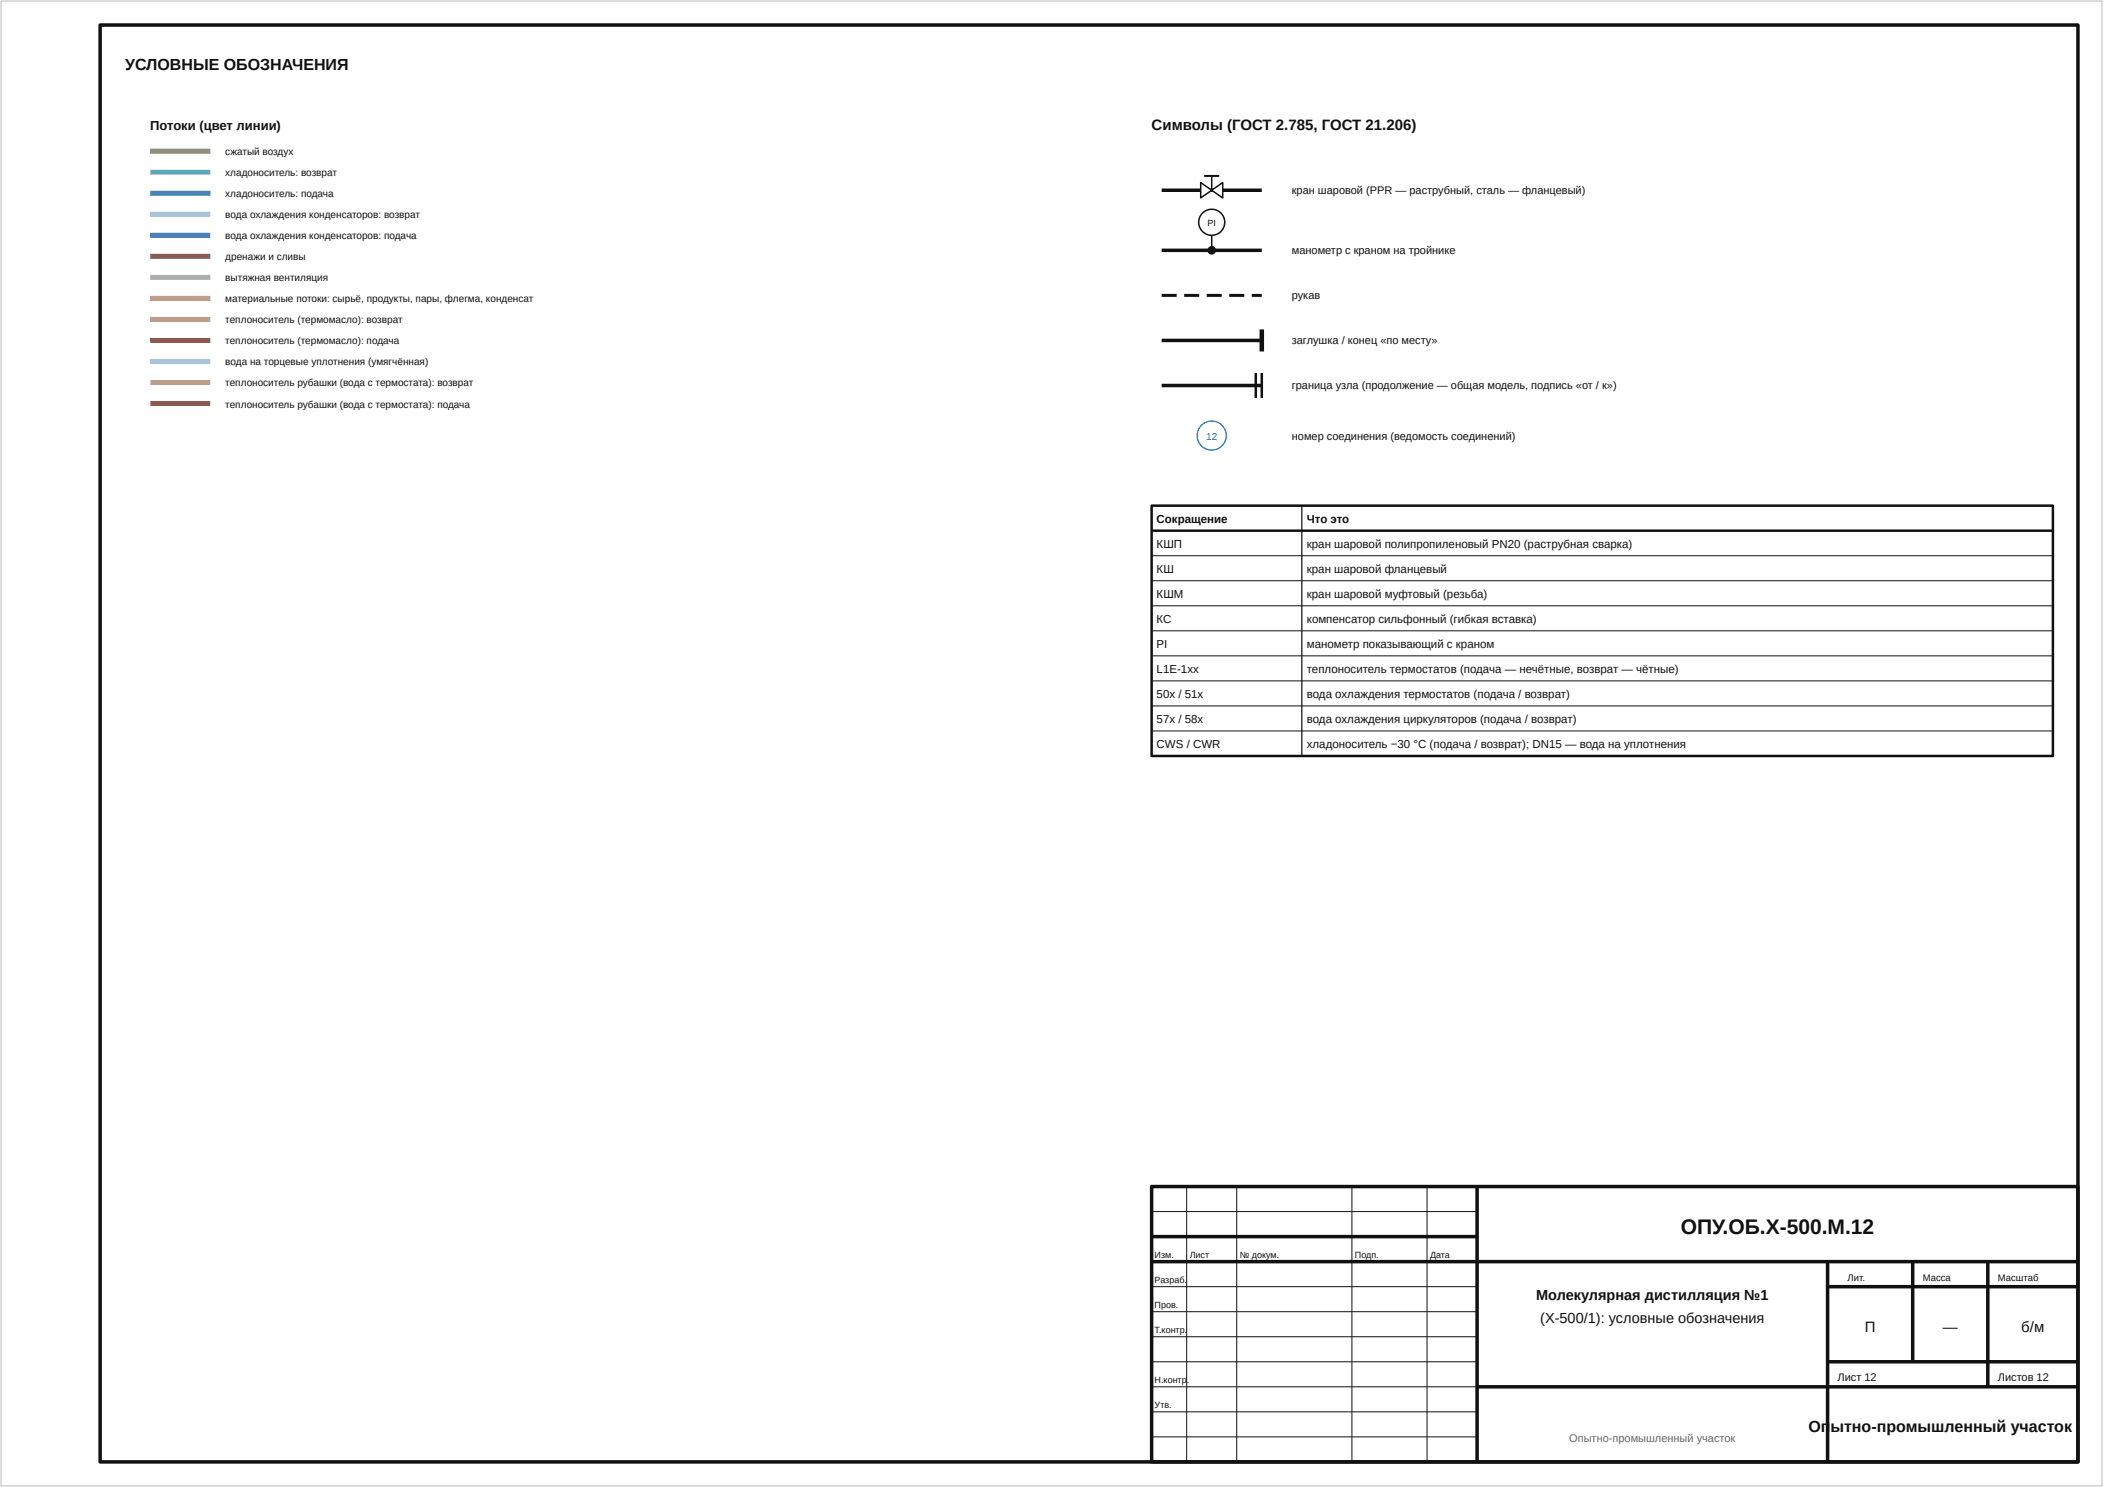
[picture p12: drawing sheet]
<svg xmlns="http://www.w3.org/2000/svg" width="420mm" height="297mm" viewBox="0 0 420 297" stroke-linecap="round" stroke-linejoin="round" font-family="sans-serif">
<defs><g id="words">
<text font-size="4.2" fill="#111" x="335.7" y="246.5">ОПУ.ОБ.X-500.М.12</text>
<g font-size="3.2" fill="#111">
<text x="25" y="14">УСЛОВНЫЕ ОБОЗНАЧЕНИЯ</text>
<text x="361.2" y="286">Оп</text>
<text x="365.6" y="286">ытно-промышленный участок</text>
</g>
<g font-size="3" fill="#111">
<text x="230" y="26">Символы (ГОСТ 2.785, ГОСТ 21.206)</text>
<text x="372.4" y="266">П</text>
<text x="388" y="266">—</text>
<text x="403.7" y="266">б/м</text>
</g>
<g font-size="2.9" fill="#111">
<text x="306.8" y="259.7">Молекулярная дистилляция №1</text>
<text x="307.6" y="264.3">(X-500/1): условные обозначения</text>
</g>
<text font-size="2.6" fill="#111" x="30" y="26">Потоки (цвет линии)</text>
<g font-size="2.3" fill="#111">
<text x="231" y="104.4">Сокращение</text>
<text x="261" y="104.4">Что это</text>
<text x="231" y="109.4">КШП</text>
<text x="261" y="109.4">кран шаровой полипропиленовый PN20 (раструбная сварка)</text>
<text x="231" y="114.4">КШ</text>
<text x="231" y="119.4">КШМ</text>
<text x="261" y="114.4">кран шаровой фланцевый</text>
<text x="261" y="119.4">кран шаровой муфтовый (резьба)</text>
<text x="231" y="124.4">КС</text>
<text x="261" y="124.4">компенсатор сильфонный (гибкая вставка)</text>
<text x="231" y="129.4">PI</text>
<text x="261" y="129.4">манометр показывающий с краном</text>
<text x="231" y="134.4">L1E-1xx</text>
<text x="261" y="134.4">теплоноситель термостатов (подача — нечётные, возврат — чётные)</text>
<text x="231" y="139.4">50x / 51x</text>
<text x="261" y="139.4">вода охлаждения термостатов (подача / возврат)</text>
<text x="231" y="144.4">57x / 58x</text>
<text x="231" y="149.4">CWS / CWR</text>
<text x="261" y="144.4">вода охлаждения циркуляторов (подача / возврат)</text>
<text x="261" y="149.4">хладоноситель −30 °C (подача / возврат); DN15 — вода на уплотнения</text>
</g>
<g font-size="2.2" fill="#111">
<text x="258" y="38.8">кран шаровой (PPR — раструбный, сталь — фланцевый)</text>
<text x="258" y="50.8">манометр с краном на тройнике</text>
<text x="258" y="59.8">рукав</text>
<text x="258" y="68.8">заглушка / конец «по месту»</text>
<text x="258" y="77.8">граница узла (продолжение — общая модель, подпись «от / к»)</text>
<text x="258" y="87.8">номер соединения (ведомость соединений)</text>
<text x="367" y="275.8">Лист 12</text>
<text x="399" y="275.8">Листов 12</text>
</g>
<text font-size="2.2" fill="#666" x="313.4" y="288">Опытно-промышленный участок</text>
<g font-size="2" fill="#111">
<text x="45" y="31">сжатый воздух</text>
<text x="45" y="35.2">хладоноситель: возврат</text>
<text x="45" y="39.4">хладоноситель: подача</text>
<text x="45" y="43.6">вода охлаждения конденсаторов: возврат</text>
<text x="45" y="47.8">вода охлаждения конденсаторов: подача</text>
<text x="45" y="52">дренажи и сливы</text>
<text x="45" y="56.2">вытяжная вентиляция</text>
<text x="45" y="60.4">материальные потоки: сырьё, продукты, пары, флегма, конденсат</text>
<text x="45" y="64.6">теплоноситель (термомасло): возврат</text>
<text x="45" y="68.8">теплоноситель (термомасло): подача</text>
<text x="45" y="73">вода на торцевые уплотнения (умягчённая)</text>
<text x="45" y="77.2">теплоноситель рубашки (вода с термостата): возврат</text>
<text x="45" y="81.4">теплоноситель рубашки (вода с термостата): подача</text>
</g>
<text font-size="2" fill="#1f5fa8" x="240.9" y="87.9">12</text>
<g font-size="1.9" fill="#111">
<text x="369" y="255.8">Лит.</text>
<text x="384" y="255.8">Масса</text>
<text x="399" y="255.8">Масштаб</text>
</g>
<g font-size="1.8" fill="#111">
<text x="241.1" y="45.2">PI</text>
<text x="230.6" y="251.2">Изм.</text>
<text x="237.6" y="251.2">Лист</text>
<text x="247.6" y="251.2">№ докум.</text>
<text x="270.6" y="251.2">Подп.</text>
<text x="285.6" y="251.2">Дата</text>
<text x="230.6" y="256.2">Разраб.</text>
<text x="230.6" y="261.2">Пров.</text>
<text x="230.6" y="266.2">Т.контр.</text>
<text x="230.6" y="276.2">Н.контр</text>
<text x="230.6" y="281.2">Утв.</text>
<text x="237" y="276.2">.</text>
</g>
</g></defs>
<path d="M20 5h395v287h-395zM232 38h20M230 237h185v55h-185zM295 237v55M230 247h65M230 252h185M365 252v40M365 257h50M382 252v20M397 252v25M295 277h120M365 272h50" fill="none" stroke="#111" stroke-width=".7" stroke-linecap="butt"/>
<path d="M230 106h180" fill="none" stroke="#111" stroke-width=".5"/>
<path d="M.2 .2h419.6v296.6h-419.6z" fill="none" stroke="#bbb" stroke-width=".2"/>
<path d="M237 237v55M247 237v55M270 237v55M285 237v55M230 242h65M230 257h65M230 262h65M230 267h65M230 272h65M230 277h65M230 282h65M230 287h65" fill="none" stroke="#111" stroke-width=".2"/>
<path d="M30 30.2h12" fill="none" stroke="#84a347" stroke-width="1" stroke-linecap="butt"/>
<path d="M30 34.4h12" fill="none" stroke="#7fc6bc" stroke-width="1" stroke-linecap="butt"/>
<path d="M30 38.6h12" fill="none" stroke="#0f8c8c" stroke-width="1" stroke-linecap="butt"/>
<path d="M30 42.8h12" fill="none" stroke="#7fb7e0" stroke-width="1" stroke-linecap="butt"/>
<path d="M30 47h12" fill="none" stroke="#2872b7" stroke-width="1" stroke-linecap="butt"/>
<path d="M30 51.2h12" fill="none" stroke="#7f6042" stroke-width="1" stroke-linecap="butt"/>
<path d="M30 55.4h12" fill="none" stroke="#a8adb2" stroke-width="1" stroke-linecap="butt"/>
<path d="M30 59.6h12" fill="none" stroke="#cc8c38" stroke-width="1" stroke-linecap="butt"/>
<path d="M30 63.8h12" fill="none" stroke="#e58c7f" stroke-width="1" stroke-linecap="butt"/>
<path d="M30 68h12" fill="none" stroke="#c1332b" stroke-width="1" stroke-linecap="butt"/>
<path d="M30 72.2h12" fill="none" stroke="#9e9edb" stroke-width="1" stroke-linecap="butt"/>
<path d="M30 76.4h12" fill="none" stroke="#ea9e8e" stroke-width="1" stroke-linecap="butt"/>
<path d="M30 80.6h12" fill="none" stroke="#cc4c3f" stroke-width="1" stroke-linecap="butt"/>
<path d="M239.8 36.5l4.4 3v-3l-4.4 3z" fill="#fff"/>
<path d="M239.8 36.5l4.4 3v-3l-4.4 3zM242 35.1v2.9" fill="none" stroke="#111" stroke-width=".3"/>
<path d="M240.5 35.1h3" fill="none" stroke="#111" stroke-width=".4"/>
<path d="M232 50h20" fill="none" stroke="#111" stroke-width=".7" stroke-linecap="butt"/>
<circle cx="242" cy="50" r=".75" fill="#111"/>
<circle cx="242" cy="50" r=".75" fill="none" stroke="#111" stroke-width=".2"/>
<path d="M242 47v3" fill="none" stroke="#111" stroke-width=".3"/>
<circle cx="242" cy="44.4" r="2.6" fill="#fff"/>
<circle cx="242" cy="44.4" r="2.6" fill="none" stroke="#111" stroke-width=".3"/>
<path d="M232 58.7h3v.6h-3zM236.5 58.7h3v.6h-3zM241 58.7h3v.6h-3zM245.5 58.7h3v.6h-3zM250 58.7h2v.6h-2z" fill="#111"/>
<path d="M232 68h20M232 77h20" fill="none" stroke="#111" stroke-width=".7" stroke-linecap="butt"/>
<path d="M252 65.8v4.4" fill="none" stroke="#111" stroke-width=".9" stroke-linecap="butt"/>
<path d="M250.8 74.5v5M252 74.5v5" fill="none" stroke="#111" stroke-width=".5"/>
<circle cx="242" cy="87" r="2.9" fill="#fff"/>
<circle cx="242" cy="87" r="2.9" fill="none" stroke="#1f5fa8" stroke-width=".25"/>
<path d="M230 101h180v50h-180z" fill="none" stroke="#111" stroke-width=".5"/>
<path d="M230 111h180M230 116h180M230 121h180M230 126h180M230 131h180M230 136h180M230 141h180M230 146h180" fill="none" stroke="#111" stroke-width=".2"/>
<path d="M260 101v50" fill="none" stroke="#111" stroke-width=".25"/>
<use href="#words"/>
</svg>
